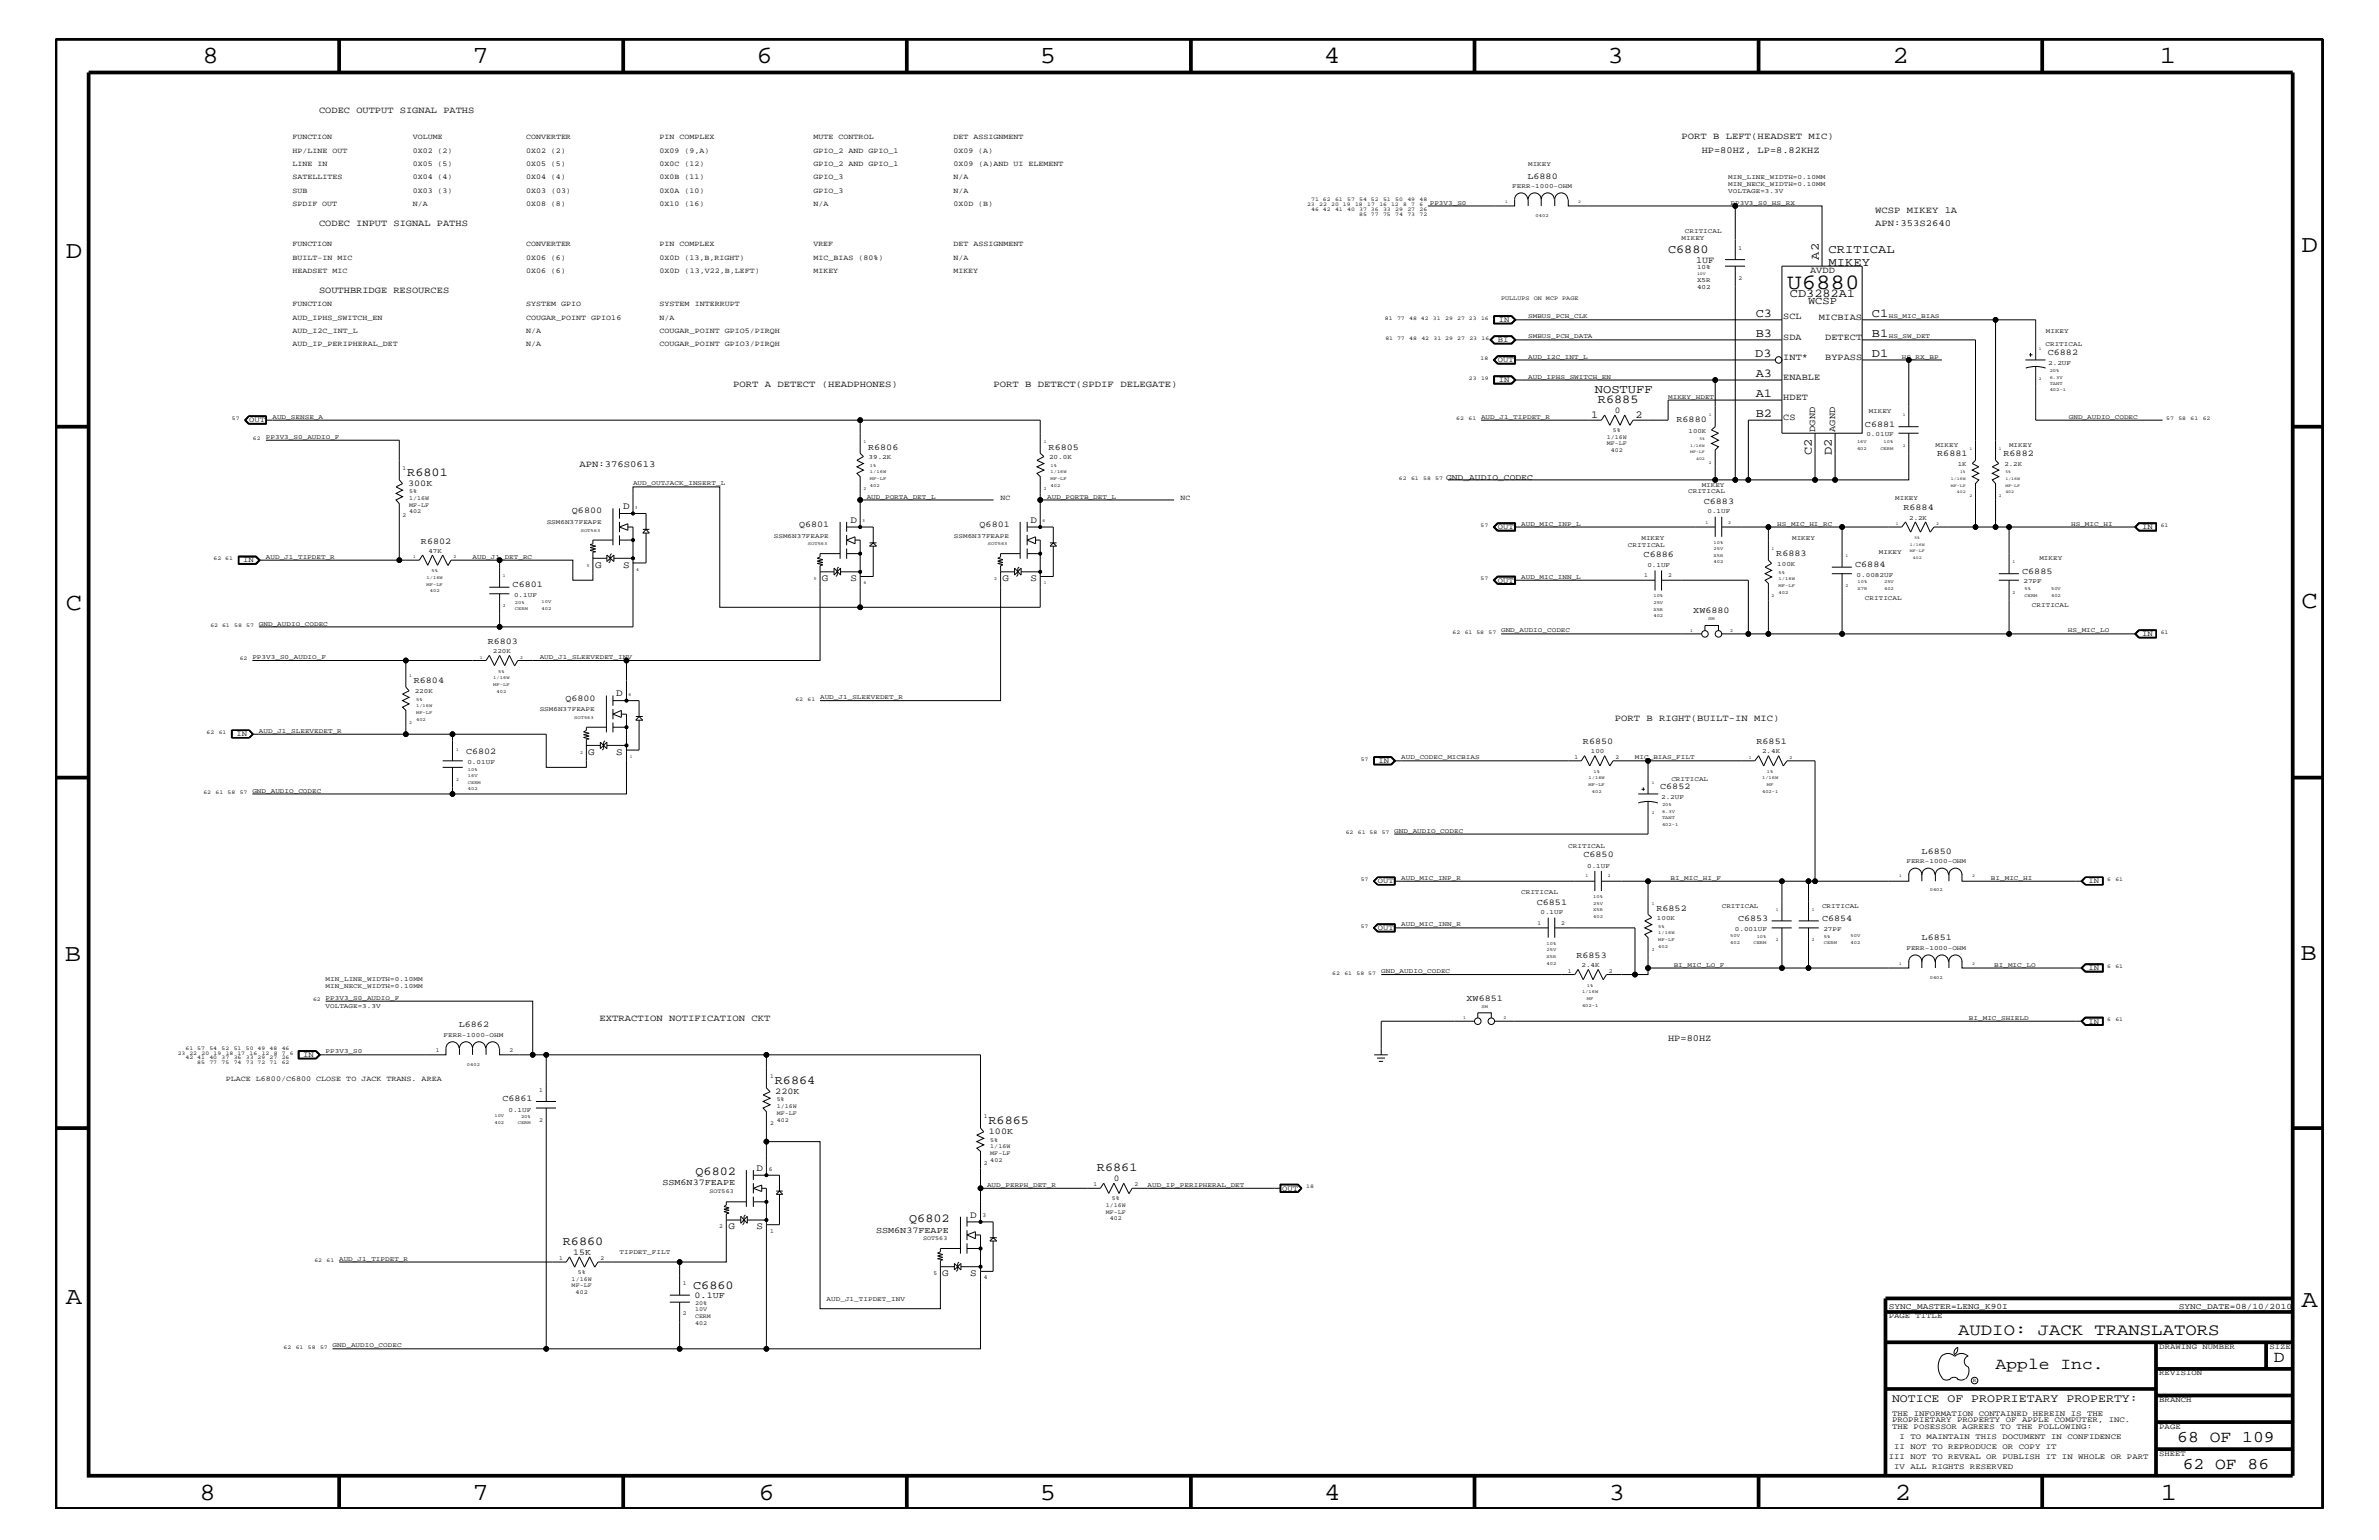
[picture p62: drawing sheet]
<svg xmlns="http://www.w3.org/2000/svg" width="432mm" height="279mm" viewBox="0 0 432 279" stroke-linecap="round" stroke-linejoin="round" font-family="sans-serif">
<defs><g id="words">
<g font-size="4.5">
<text x="36.7" y="11.5">8</text>
<text x="85.8" y="11.5">7</text>
<text x="137.3" y="11.5">6</text>
<text x="188.7" y="11.5">5</text>
<text x="240.3" y="11.5">4</text>
<text x="291.8" y="11.5">3</text>
<text x="343.5" y="11.5">2</text>
<text x="392" y="11.5">1</text>
<text x="11.9" y="46.8">D</text>
<text x="417.7" y="45.7">D</text>
<text x="11.9" y="110.6">C</text>
<text x="417.7" y="110.3">C</text>
<text x="11.8" y="174.3">B</text>
<text x="417.6" y="174.2">B</text>
<text x="11.9" y="236.7">A</text>
<text x="417.7" y="237.1">A</text>
<text x="36.2" y="272.1">8</text>
<text x="85.8" y="272.1">7</text>
<text x="137.7" y="272.1">6</text>
<text x="188.7" y="272.1">5</text>
<text x="240.4" y="272.1">4</text>
<text x="292" y="272.1">3</text>
<text x="343.9" y="272.1">2</text>
<text x="392.2" y="272.1">1</text>
</g>
<text font-size="4" x="324.4" y="52.4">U6880</text>
<g font-size="3">
<text x="355.4" y="242.3">AUDIO: JACK TRANSLATORS</text>
<text x="362.2" y="248.4">Apple Inc.</text>
<text x="412.7" y="247.1">D</text>
<text x="395.2" y="261.6">68 OF 109</text>
<text x="396.2" y="266.6">62 OF 86</text>
</g>
<g font-size="2.2">
<text x="302.8" y="45.9">C6880</text>
<text x="330.1" y="47.1" transform="rotate(-90 330.1 47.1)">A2</text>
<text x="331.9" y="45.9">CRITICAL</text>
<text x="324.9" y="53.9">CD3282A1</text>
<text x="331.9" y="48.3">MIKEY</text>
<text x="318.7" y="57.5">C3</text>
<text x="339.8" y="57.4">C1</text>
<text x="318.6" y="64.7">D3</text>
<text x="318.7" y="61.1">B3</text>
<text x="339.8" y="64.7">D1</text>
<text x="339.8" y="61.1">B1</text>
<text x="289.5" y="71.3">NOSTUFF</text>
<text x="318.7" y="68.4">A3</text>
<text x="290" y="73.2">R6885</text>
<text x="318.7" y="72.1">A1</text>
<text x="318.7" y="75.7">B2</text>
<text x="328.8" y="82.6" transform="rotate(-90 328.8 82.6)">C2</text>
<text x="332.5" y="82.6" transform="rotate(-90 332.5 82.6)">D2</text>
<text x="73.9" y="86.4">R6801</text>
<text x="140.6" y="196.7">R6864</text>
<text x="179.4" y="204">R6865</text>
<text x="126.2" y="213.2">Q6802</text>
<text x="199.1" y="212.5">R6861</text>
<text x="165" y="221.7">Q6802</text>
<text x="102.2" y="225.9">R6860</text>
<text x="125.8" y="233.8">C6860</text>
</g>
<text font-size="2.1" x="343.4" y="254.4">NOTICE OF PROPRIETARY PROPERTY:</text>
<g font-size="1.9">
<text x="328.2" y="55.2">WCSP</text>
<text x="288.8" y="75.8">1</text>
<text x="296.8" y="75.8">2</text>
</g>
<g font-size="1.8">
<text x="113.1" y="92.4">D</text>
<text x="154.3" y="94.9">D</text>
<text x="187" y="94.9">D</text>
<text x="108" y="103">G</text>
<text x="113.1" y="103">S</text>
<text x="149.2" y="105.4">G</text>
<text x="154.3" y="105.4">S</text>
<text x="181.9" y="105.4">G</text>
<text x="187" y="105.4">S</text>
<text x="111.8" y="126.4">D</text>
<text x="106.8" y="136.9">G</text>
<text x="111.8" y="136.9">S</text>
<text x="137.3" y="212.5">D</text>
<text x="176.1" y="220.9">D</text>
<text x="132.2" y="223">G</text>
<text x="137.3" y="223">S</text>
<text x="171" y="231.5">G</text>
<text x="176.1" y="231.5">S</text>
</g>
<g font-size="1.7">
<text x="57.9" y="20.4">CODEC OUTPUT SIGNAL PATHS</text>
<text x="305.2" y="25.3">PORT B LEFT(HEADSET MIC)</text>
<text x="308.9" y="27.7">HP=80HZ, LP=8.82KHZ</text>
<text x="57.9" y="41">CODEC INPUT SIGNAL PATHS</text>
<text x="340.4" y="41">APN:353S2640</text>
<text x="340.4" y="38.6">WCSP MIKEY 1A</text>
<text x="307.8" y="47.7">1UF</text>
<text x="57.9" y="53.2">SOUTHBRIDGE RESOURCES</text>
<text x="328.5" y="49.6">AVDD</text>
<text x="323.7" y="57.9">SCL</text>
<text x="330.1" y="58">MICBIAS</text>
<text x="323.7" y="61.7">SDA</text>
<text x="323.7" y="65.3">INT*</text>
<text x="331.3" y="65.3">BYPASS</text>
<text x="331.3" y="61.7">DETECT</text>
<text x="133.1" y="70.1">PORT A DETECT (HEADPHONES)</text>
<text x="180.3" y="70.1">PORT B DETECT(SPDIF DELEGATE)</text>
<text x="323.7" y="68.9">ENABLE</text>
<text x="323.7" y="76.2">CS</text>
<text x="323.7" y="72.6">HDET</text>
<text x="329.4" y="78.3" transform="rotate(-90 329.4 78.3)">DGND</text>
<text x="333.1" y="78.3" transform="rotate(-90 333.1 78.3)">AGND</text>
<text x="105.2" y="84.7">APN:376S0613</text>
<text x="293.1" y="130.8">PORT B RIGHT(BUILT-IN MIC)</text>
<text x="108.8" y="185.3">EXTRACTION NOTIFICATION CKT</text>
<text x="302.8" y="188.9">HP=80HZ</text>
</g>
<g font-size="1.6">
<text x="277.2" y="32.5">L6880</text>
<text x="371.7" y="64.5">C6882</text>
<text x="293.1" y="74.9">0</text>
<text x="304.3" y="76.7">R6880</text>
<text x="338.5" y="77.4">C6881</text>
<text x="157.6" y="81.6">R6806</text>
<text x="190.3" y="81.6">R6805</text>
<text x="351.6" y="82.7">R6881</text>
<text x="363.6" y="82.7">R6882</text>
<text x="74.1" y="88.2">300K</text>
<text x="103.8" y="93.2">Q6800</text>
<text x="145" y="95.6">Q6801</text>
<text x="177.8" y="95.6">Q6801</text>
<text x="309.2" y="91.4">C6883</text>
<text x="345.5" y="92.6">R6884</text>
<text x="76.4" y="98.7">R6802</text>
<text x="298.3" y="101">C6886</text>
<text x="322.4" y="101">R6883</text>
<text x="93" y="106.5">C6801</text>
<text x="336.7" y="102.9">C6884</text>
<text x="367" y="104.1">C6885</text>
<text x="307.3" y="111.2">XW6880</text>
<text x="88.5" y="116.8">R6803</text>
<text x="75.1" y="124">R6804</text>
<text x="102.6" y="127.1">Q6800</text>
<text x="84.6" y="136.8">C6802</text>
<text x="287.3" y="135">R6850</text>
<text x="318.8" y="135">R6851</text>
<text x="301.3" y="143.2">C6852</text>
<text x="287.4" y="155.6">C6850</text>
<text x="348.8" y="154.9">L6850</text>
<text x="278.9" y="164.1">C6851</text>
<text x="300.7" y="165.2">R6852</text>
<text x="315.5" y="167.1">C6853</text>
<text x="330.7" y="167.1">C6854</text>
<text x="286.1" y="173.8">R6853</text>
<text x="348.8" y="170.6">L6851</text>
<text x="266.2" y="181.6">XW6851</text>
<text x="83.3" y="186.4">L6862</text>
<text x="91.2" y="199.8">C6861</text>
<text x="140.7" y="198.5">220K</text>
<text x="179.5" y="205.8">100K</text>
<text x="120.2" y="215.1">SSM6N37FEAPE</text>
<text x="202.2" y="214.2">0</text>
<text x="104.1" y="227.6">15K</text>
<text x="159" y="223.6">SSM6N37FEAPE</text>
<text x="126.1" y="235.6">0.1UF</text>
</g>
<g font-size="1.5">
<text x="262.5" y="87.1">GND_AUDIO_CODEC</text>
<text x="342.8" y="237.4">SYNC_MASTER=LENG_K90I</text>
<text x="395.5" y="237.4">SYNC_DATE=08/10/2010</text>
</g>
<g font-size="1.4">
<text x="53.1" y="27.7">HP/LINE OUT</text>
<text x="53.1" y="25.3">FUNCTION</text>
<text x="74.9" y="25.3">VOLUME</text>
<text x="74.9" y="27.7">0X02 (2)</text>
<text x="95.5" y="27.7">0X02 (2)</text>
<text x="95.5" y="25.3">CONVERTER</text>
<text x="119.7" y="25.3">PIN COMPLEX</text>
<text x="119.7" y="27.7">0X09 (9,A)</text>
<text x="147.7" y="25.3">MUTE CONTROL</text>
<text x="147.7" y="27.7">GPIO_2 AND GPIO_1</text>
<text x="173.1" y="27.7">0X09 (A)</text>
<text x="173.1" y="25.3">DET ASSIGNMENT</text>
<text x="53.1" y="32.5">SATELLITES</text>
<text x="53.1" y="35">SUB</text>
<text x="53.1" y="30.2">LINE IN</text>
<text x="74.9" y="35">0X03 (3)</text>
<text x="74.9" y="32.5">0X04 (4)</text>
<text x="74.9" y="30.2">0X05 (5)</text>
<text x="95.5" y="35">0X03 (03)</text>
<text x="95.5" y="32.5">0X04 (4)</text>
<text x="95.5" y="30.2">0X05 (5)</text>
<text x="119.7" y="35">0X0A (10)</text>
<text x="119.7" y="32.5">0X0B (11)</text>
<text x="119.7" y="30.2">0X0C (12)</text>
<text x="147.7" y="35">GPIO_3</text>
<text x="147.7" y="32.5">GPIO_3</text>
<text x="147.7" y="30.2">GPIO_2 AND GPIO_1</text>
<text x="173.1" y="32.5">N/A</text>
<text x="173.1" y="35">N/A</text>
<text x="173.1" y="30.2">0X09 (A)AND UI ELEMENT</text>
<text x="53.1" y="37.4">SPDIF OUT</text>
<text x="74.9" y="37.4">N/A</text>
<text x="95.5" y="37.4">0X08 (8)</text>
<text x="119.7" y="37.4">0X10 (16)</text>
<text x="147.7" y="37.4">N/A</text>
<text x="173.1" y="37.4">0X0D (B)</text>
<text x="53.1" y="44.6">FUNCTION</text>
<text x="53.1" y="47.1">BUILT-IN MIC</text>
<text x="95.5" y="47.1">0X06 (6)</text>
<text x="95.5" y="44.6">CONVERTER</text>
<text x="119.7" y="47.1">0X0D (13,B,RIGHT)</text>
<text x="119.7" y="44.6">PIN COMPLEX</text>
<text x="147.7" y="44.6">VREF</text>
<text x="147.7" y="47.1">MIC_BIAS (80%)</text>
<text x="173.1" y="47.1">N/A</text>
<text x="173.1" y="44.6">DET ASSIGNMENT</text>
<text x="53.1" y="49.6">HEADSET MIC</text>
<text x="95.5" y="49.6">0X06 (6)</text>
<text x="119.7" y="49.6">0X0D (13,V22,B,LEFT)</text>
<text x="147.7" y="49.6">MIKEY</text>
<text x="173.1" y="49.6">MIKEY</text>
<text x="53.1" y="58">AUD_IPHS_SWITCH_EN</text>
<text x="53.1" y="55.6">FUNCTION</text>
<text x="95.5" y="58">COUGAR_POINT GPIO16</text>
<text x="95.5" y="55.6">SYSTEM GPIO</text>
<text x="119.7" y="55.6">SYSTEM INTERRUPT</text>
<text x="119.7" y="58">N/A</text>
<text x="272" y="58.4">IN</text>
<text x="53.1" y="62.9">AUD_IP_PERIPHERAL_DET</text>
<text x="53.1" y="60.4">AUD_I2C_INT_L</text>
<text x="95.5" y="62.9">N/A</text>
<text x="95.5" y="60.4">N/A</text>
<text x="119.7" y="60.4">COUGAR_POINT GPIO5/PIRQH</text>
<text x="119.7" y="62.9">COUGAR_POINT GPIO3/PIRQH</text>
<text x="271.9" y="65.6">OUT</text>
<text x="271.9" y="62">BI</text>
<text x="272" y="69.3">IN</text>
<text x="45.2" y="76.6">OUT</text>
<text x="181.6" y="90.7">NC</text>
<text x="214.3" y="90.7">NC</text>
<text x="271.9" y="96">OUT</text>
<text x="388.8" y="96">IN</text>
<text x="44.1" y="102.1">IN</text>
<text x="271.9" y="105.7">OUT</text>
<text x="388.8" y="115.3">IN</text>
<text x="42.9" y="133.5">IN</text>
<text x="250.2" y="138.4">IN</text>
<text x="250.1" y="160.2">OUT</text>
<text x="379.1" y="160.2">IN</text>
<text x="250.1" y="168.7">OUT</text>
<text x="379.1" y="176">IN</text>
<text x="379.1" y="185.7">IN</text>
<text x="55" y="191.7">IN</text>
<text x="41" y="196.2">PLACE L6800/C6800 CLOSE TO JACK TRANS. AREA</text>
<text x="232.7" y="216">OUT</text>
<text x="342.8" y="239.2">PAGE TITLE</text>
<text x="391.9" y="244.7">DRAWING NUMBER</text>
<text x="411.9" y="244.7">SIZE</text>
<text x="391.9" y="249.5">REVISION</text>
<text x="343.4" y="256.8">THE INFORMATION CONTAINED HEREIN IS THE</text>
<text x="391.9" y="254.4">BRANCH</text>
<text x="343.4" y="259.3">THE POSESSOR AGREES TO THE FOLLOWING:</text>
<text x="343.4" y="258">PROPRIETARY PROPERTY OF APPLE COMPUTER, INC.</text>
<text x="343.8" y="262.9">II NOT TO REPRODUCE OR COPY IT</text>
<text x="344.8" y="261.1">I TO MAINTAIN THIS DOCUMENT IN CONFIDENCE</text>
<text x="391.9" y="259.3">PAGE</text>
<text x="342.8" y="264.7">III NOT TO REVEAL OR PUBLISH IT IN WHOLE OR PART</text>
<text x="343.8" y="266.6">IV ALL RIGHTS RESERVED</text>
<text x="391.9" y="264.1">SHEET</text>
</g>
<g font-size="1.2">
<text x="274.5" y="34.1">FERR-1000-OHM</text>
<text x="277.4" y="30.2">MIKEY</text>
<text x="313.7" y="35">VOLTAGE=3.3V</text>
<text x="313.7" y="33.7">MIN_NECK_WIDTH=0.10MM</text>
<text x="313.7" y="32.5">MIN_LINE_WIDTH=0.10MM</text>
<text x="259.5" y="37.2">PP3V3_S0</text>
<text x="314.1" y="37.2">PP3V3_S0_HS_RX</text>
<text x="305.2" y="43.5">MIKEY</text>
<text x="305.8" y="42.3">CRITICAL</text>
<text x="308" y="51.3">X5R</text>
<text x="308" y="48.9">10%</text>
<text x="308" y="52.4">402</text>
<text x="277.4" y="57.8">SMBUS_PCH_CLK</text>
<text x="342.8" y="57.8">HS_MIC_BIAS</text>
<text x="277.4" y="65.1">AUD_I2C_INT_L</text>
<text x="277.4" y="61.4">SMBUS_PCH_DATA</text>
<text x="342.8" y="61.4">HS_SW_DET</text>
<text x="345.2" y="65.1">HS_RX_BP</text>
<text x="371.3" y="62.9">CRITICAL</text>
<text x="371.3" y="60.4">MIKEY</text>
<text x="277.4" y="68.7">AUD_IPHS_SWITCH_EN</text>
<text x="371.8" y="66.2">2.2UF</text>
<text x="49.4" y="76">AUD_SENSE_A</text>
<text x="268.8" y="76">AUD_J1_TIPDET_R</text>
<text x="302.8" y="72.3">MIKEY_HDET</text>
<text x="339.2" y="75">MIKEY</text>
<text x="375.5" y="76">GND_AUDIO_CODEC</text>
<text x="48.3" y="79.6">PP3V3_S0_AUDIO_F</text>
<text x="157.6" y="83.3">39.2K</text>
<text x="190.4" y="83.3">20.0K</text>
<text x="306.5" y="78.5">100K</text>
<text x="338.8" y="79.2">0.01UF</text>
<text x="351.3" y="81.1">MIKEY</text>
<text x="364.7" y="81.1">MIKEY</text>
<text x="114.9" y="88.1">AUD_OUTJACK_INSERT_L</text>
<text x="306.4" y="89.5">CRITICAL</text>
<text x="308.9" y="88.3">MIKEY</text>
<text x="355.3" y="84.5">1K</text>
<text x="363.8" y="84.5">2.2K</text>
<text x="99.2" y="95.1">SSM6N37FEAPE</text>
<text x="157.3" y="90.5">AUD_PORTA_DET_L</text>
<text x="190.1" y="90.5">AUD_PORTB_DET_L</text>
<text x="276.1" y="95.4">AUD_MIC_INP_L</text>
<text x="309.9" y="93.2">0.1UF</text>
<text x="322.6" y="95.4">HS_MIC_HI_RC</text>
<text x="344" y="90.7">MIKEY</text>
<text x="346.5" y="94.3">2.2K</text>
<text x="375.9" y="95.4">HS_MIC_HI</text>
<text x="48.3" y="101.4">AUD_J1_TIPDET_R</text>
<text x="77.8" y="100.4">47K</text>
<text x="85.8" y="101.4">AUD_J1_DET_RC</text>
<text x="140.5" y="97.6">SSM6N37FEAPE</text>
<text x="173.1" y="97.6">SSM6N37FEAPE</text>
<text x="295.5" y="99.3">CRITICAL</text>
<text x="297.9" y="98">MIKEY</text>
<text x="325.3" y="98">MIKEY</text>
<text x="341" y="100.4">MIKEY</text>
<text x="370.2" y="101.6">MIKEY</text>
<text x="276.1" y="105">AUD_MIC_INN_L</text>
<text x="299" y="102.9">0.1UF</text>
<text x="322.6" y="102.7">100K</text>
<text x="337" y="104.7">0.0082UF</text>
<text x="367.3" y="105.9">27PF</text>
<text x="47" y="113.6">GND_AUDIO_CODEC</text>
<text x="93.3" y="108.3">0.1UF</text>
<text x="338.5" y="108.9">CRITICAL</text>
<text x="368.8" y="110.2">CRITICAL</text>
<text x="45.8" y="119.6">PP3V3_S0_AUDIO_F</text>
<text x="89.5" y="118.5">220K</text>
<text x="98" y="119.6">AUD_J1_SLEEVEDET_INV</text>
<text x="272.5" y="114.8">GND_AUDIO_CODEC</text>
<text x="375.3" y="114.8">HS_MIC_LO</text>
<text x="75.3" y="125.8">220K</text>
<text x="98" y="129.1">SSM6N37FEAPE</text>
<text x="148.8" y="126.9">AUD_J1_SLEEVEDET_R</text>
<text x="47" y="133">AUD_J1_SLEEVEDET_R</text>
<text x="254.3" y="137.8">AUD_CODEC_MICBIAS</text>
<text x="288.8" y="136.7">100</text>
<text x="296.8" y="137.8">MIC_BIAS_FILT</text>
<text x="319.8" y="136.7">2.4K</text>
<text x="45.8" y="143.9">GND_AUDIO_CODEC</text>
<text x="84.8" y="138.6">0.01UF</text>
<text x="303.4" y="141.7">CRITICAL</text>
<text x="301.5" y="144.9">2.2UF</text>
<text x="253.1" y="151.1">GND_AUDIO_CODEC</text>
<text x="284.6" y="153.8">CRITICAL</text>
<text x="254.3" y="159.6">AUD_MIC_INP_R</text>
<text x="288.1" y="157.4">0.1UF</text>
<text x="303.2" y="159.6">BI_MIC_HI_F</text>
<text x="346" y="156.6">FERR-1000-OHM</text>
<text x="361.4" y="159.6">BI_MIC_HI</text>
<text x="276.1" y="162.2">CRITICAL</text>
<text x="279.6" y="165.9">0.1UF</text>
<text x="300.7" y="167">100K</text>
<text x="312.5" y="164.7">CRITICAL</text>
<text x="330.7" y="164.7">CRITICAL</text>
<text x="254.3" y="168.1">AUD_MIC_INN_R</text>
<text x="314.9" y="168.9">0.001UF</text>
<text x="331" y="168.9">27PF</text>
<text x="346" y="172.3">FERR-1000-OHM</text>
<text x="59.1" y="178">MIN_LINE_WIDTH=0.10MM</text>
<text x="59.1" y="179.3">MIN_NECK_WIDTH=0.10MM</text>
<text x="250.7" y="176.6">GND_AUDIO_CODEC</text>
<text x="287.1" y="175.5">2.4K</text>
<text x="303.8" y="175.4">BI_MIC_LO_F</text>
<text x="361.9" y="175.4">BI_MIC_LO</text>
<text x="59.1" y="182.9">VOLTAGE=3.3V</text>
<text x="59.1" y="181.4">PP3V3_S0_AUDIO_F</text>
<text x="357.4" y="185">BI_MIC_SHIELD</text>
<text x="59.1" y="191.1">PP3V3_S0</text>
<text x="80.5" y="188.1">FERR-1000-OHM</text>
<text x="92.3" y="201.7">0.1UF</text>
<text x="179.2" y="215.3">AUD_PERPH_DET_R</text>
<text x="208.3" y="215.3">AUD_IP_PERIPHERAL_DET</text>
<text x="112.4" y="227.5">TIPDET_FILT</text>
<text x="61.6" y="228.7">AUD_J1_TIPDET_R</text>
<text x="150" y="236">AUD_J1_TIPDET_INV</text>
<text x="60.4" y="244.5">GND_AUDIO_CODEC</text>
</g>
<g font-size="1.1">
<text x="315.6" y="45.3">1</text>
<text x="315.6" y="50.7">2</text>
<text x="272.5" y="54.4">PULLUPS ON MCP PAGE</text>
<text x="291.6" y="79.6">1/16W</text>
<text x="291.6" y="80.8">MF-LF</text>
<text x="292.4" y="82">402</text>
<text x="292.7" y="78.3">5%</text>
<text x="73.1" y="85.3">1</text>
<text x="74.3" y="89.5">5%</text>
<text x="73.1" y="93.8">2</text>
<text x="74.3" y="93.2">402</text>
<text x="74.3" y="92">MF-LF</text>
<text x="74.3" y="90.7">1/16W</text>
<text x="298.4" y="104.7">1</text>
<text x="302.8" y="104.7">2</text>
<text x="285.8" y="137.7">1</text>
<text x="293.2" y="137.7">2</text>
<text x="279.1" y="167.8">1</text>
<text x="283.4" y="167.8">2</text>
<text x="284.6" y="176.5">1</text>
<text x="292" y="176.5">2</text>
<text x="79.1" y="190.8">1</text>
<text x="92.5" y="190.8">2</text>
<text x="139.8" y="195.6">1</text>
<text x="97.9" y="198.1">1</text>
<text x="97.9" y="203.5">2</text>
<text x="141" y="203.5">402</text>
<text x="141" y="202.3">MF-LF</text>
<text x="141" y="201">1/16W</text>
<text x="141" y="199.8">5%</text>
<text x="178.6" y="202.9">1</text>
<text x="139.8" y="204.1">2</text>
<text x="179.7" y="209.6">MF-LF</text>
<text x="179.7" y="207.1">5%</text>
<text x="179.7" y="208.3">1/16W</text>
<text x="139.5" y="212.4">6</text>
<text x="178.6" y="211.4">2</text>
<text x="179.7" y="210.8">402</text>
<text x="198.5" y="215.3">1</text>
<text x="205.9" y="215.3">2</text>
<text x="128.8" y="216.4">SOT563</text>
<text x="178.3" y="220.8">3</text>
<text x="200.7" y="219">1/16W</text>
<text x="200.7" y="220.2">MF-LF</text>
<text x="201.4" y="221.4">402</text>
<text x="201.8" y="217.8">5%</text>
<text x="130.6" y="222.9">2</text>
<text x="139.8" y="223.6">1</text>
<text x="167.6" y="224.9">SOT563</text>
<text x="101.5" y="228.5">1</text>
<text x="103.8" y="233.5">MF-LF</text>
<text x="103.8" y="232.4">1/16W</text>
<text x="104.9" y="231.1">5%</text>
<text x="109" y="228.5">2</text>
<text x="124" y="233.2">1</text>
<text x="169.4" y="231.3">5</text>
<text x="178.6" y="232.1">4</text>
<text x="104.5" y="234.7">402</text>
<text x="124" y="238.6">2</text>
<text x="126.2" y="236.8">20%</text>
<text x="126.2" y="239.1">CERM</text>
<text x="126.2" y="237.9">10V</text>
<text x="126.2" y="240.3">402</text>
</g>
<g font-size="1">
<text x="237.2" y="37.4">23</text>
<text x="238" y="38.3">46 42</text>
<text x="238" y="36.5">71 62</text>
<text x="239.4" y="37.4">22</text>
<text x="241.6" y="37.4">20 19</text>
<text x="242.3" y="36.5">61</text>
<text x="242.3" y="38.3">41</text>
<text x="244.5" y="38.3">40</text>
<text x="244.5" y="36.5">57</text>
<text x="246" y="37.4">18</text>
<text x="246.7" y="36.5">54 52</text>
<text x="246.7" y="39.1">85 77</text>
<text x="246.7" y="38.3">37 36</text>
<text x="248.2" y="37.4">17</text>
<text x="250.4" y="37.4">16 12</text>
<text x="251" y="36.5">51</text>
<text x="251" y="39.1">75</text>
<text x="251" y="38.3">33</text>
<text x="253.2" y="39.1">74</text>
<text x="253.2" y="38.3">29</text>
<text x="253.2" y="36.5">50</text>
<text x="254.7" y="37.4">8</text>
<text x="255.4" y="36.5">49</text>
<text x="255.4" y="39.1">73</text>
<text x="255.4" y="38.3">27</text>
<text x="256.1" y="37.4">7</text>
<text x="257.6" y="39.1">72</text>
<text x="257.6" y="38.3">26</text>
<text x="257.6" y="36.5">48</text>
<text x="257.6" y="37.4">6</text>
<text x="251.4" y="58">81</text>
<text x="253.6" y="58">77</text>
<text x="255.8" y="58">48 42</text>
<text x="260.1" y="58">31</text>
<text x="262.3" y="58">29</text>
<text x="264.5" y="58">27 23</text>
<text x="268.8" y="58">16</text>
<text x="251.5" y="61.7">81 77</text>
<text x="255.8" y="61.7">48</text>
<text x="258" y="61.7">42</text>
<text x="260.2" y="61.7">31 29</text>
<text x="264.5" y="61.7">27</text>
<text x="266.7" y="61.7">23</text>
<text x="268.7" y="65.3">18</text>
<text x="268.9" y="61.7">16</text>
<text x="266.6" y="68.9">23</text>
<text x="268.8" y="68.9">19</text>
<text x="42.1" y="76.2">57</text>
<text x="264.3" y="76.2">62</text>
<text x="266.5" y="76.2">61</text>
<text x="393.2" y="76.2">57</text>
<text x="395.4" y="76.2">58</text>
<text x="397.6" y="76.2">61</text>
<text x="399.8" y="76.2">62</text>
<text x="45.9" y="79.9">62</text>
<text x="253.9" y="87.1">62</text>
<text x="256.1" y="87.1">61</text>
<text x="258.3" y="87.1">58</text>
<text x="260.5" y="87.1">57</text>
<text x="268.7" y="95.6">57</text>
<text x="392.2" y="95.6">61</text>
<text x="38.8" y="101.6">62 61</text>
<text x="268.7" y="105.3">57</text>
<text x="38.2" y="113.7">62 61</text>
<text x="42.5" y="113.7">58</text>
<text x="44.7" y="113.7">57</text>
<text x="43.5" y="119.8">62</text>
<text x="263.7" y="115">62</text>
<text x="265.9" y="115">61 58</text>
<text x="270.2" y="115">57</text>
<text x="392.2" y="115">61</text>
<text x="144.4" y="127.1">62</text>
<text x="146.6" y="127.1">61</text>
<text x="37.5" y="133.2">62</text>
<text x="39.7" y="133.2">61</text>
<text x="247" y="138">57</text>
<text x="36.9" y="144">62</text>
<text x="39.1" y="144">61</text>
<text x="41.3" y="144">58</text>
<text x="43.5" y="144">57</text>
<text x="244.3" y="151.3">62</text>
<text x="246.5" y="151.3">61 58</text>
<text x="250.8" y="151.3">57</text>
<text x="247" y="159.9">57</text>
<text x="382.4" y="159.9">6</text>
<text x="384" y="159.9">61</text>
<text x="247" y="168.3">57</text>
<text x="241.8" y="176.8">62</text>
<text x="244" y="176.8">61</text>
<text x="246.2" y="176.8">58 57</text>
<text x="382.4" y="175.6">6</text>
<text x="384" y="175.6">61</text>
<text x="56.8" y="181.6">62</text>
<text x="382.4" y="185.3">6</text>
<text x="384" y="185.3">61</text>
<text x="32.3" y="191.4">23 22</text>
<text x="33.7" y="190.5">61 57</text>
<text x="36.6" y="191.4">20</text>
<text x="38" y="190.5">54</text>
<text x="38.8" y="191.4">19</text>
<text x="40.2" y="190.5">52</text>
<text x="41" y="191.4">18 17</text>
<text x="42.4" y="190.5">51</text>
<text x="44.6" y="190.5">50 49</text>
<text x="45.3" y="191.4">16</text>
<text x="47.5" y="191.4">12</text>
<text x="48.9" y="190.5">48</text>
<text x="49.7" y="191.4">8</text>
<text x="51.1" y="190.5">46</text>
<text x="51.1" y="191.4">7</text>
<text x="52.6" y="191.4">6</text>
<text x="33.7" y="192.2">42 41</text>
<text x="35.8" y="193.1">85</text>
<text x="38" y="192.2">40</text>
<text x="38" y="193.1">77</text>
<text x="40.2" y="192.2">37</text>
<text x="40.2" y="193.1">75</text>
<text x="42.4" y="192.2">36</text>
<text x="42.4" y="193.1">74</text>
<text x="44.6" y="192.2">33 29</text>
<text x="44.6" y="193.1">73 72</text>
<text x="48.9" y="192.2">27</text>
<text x="48.9" y="193.1">71</text>
<text x="51.1" y="192.2">26</text>
<text x="51.1" y="193.1">62</text>
<text x="237.1" y="215.6">18</text>
<text x="57.1" y="229">62</text>
<text x="59.3" y="229">61</text>
<text x="51.5" y="244.7">62</text>
<text x="53.7" y="244.7">61</text>
<text x="55.9" y="244.7">58</text>
<text x="58.1" y="244.7">57</text>
<text x="358.1" y="250.7">R</text>
</g>
<g font-size=".8">
<text x="273.2" y="36.8">1</text>
<text x="278.7" y="39.3">0402</text>
<text x="286.4" y="36.8">2</text>
<text x="308" y="50">10V</text>
<text x="370.1" y="63.4">1</text>
<text x="370.1" y="68.9">2</text>
<text x="372" y="67.5">20%</text>
<text x="372" y="68.7">6.3V</text>
<text x="372" y="69.8">TANT</text>
<text x="372" y="71">402-1</text>
<text x="310.1" y="75.6">1</text>
<text x="345.4" y="75.6">1</text>
<text x="156.7" y="80.5">1</text>
<text x="189.5" y="80.5">1</text>
<text x="306.7" y="81.1">1/16W</text>
<text x="306.7" y="82.2">MF-LF</text>
<text x="307.8" y="83.5">402</text>
<text x="308.4" y="79.9">5%</text>
<text x="337.1" y="81.6">402</text>
<text x="337.1" y="80.3">16V</text>
<text x="341.3" y="81.6">CERM</text>
<text x="341.9" y="80.5">10%</text>
<text x="345.4" y="81.1">2</text>
<text x="357.5" y="81.6">1</text>
<text x="362.8" y="81.6">1</text>
<text x="156.7" y="88.9">2</text>
<text x="157.9" y="87.1">MF-LF</text>
<text x="157.9" y="84.7">1%</text>
<text x="157.9" y="85.9">1/16W</text>
<text x="157.9" y="88.3">402</text>
<text x="189.5" y="88.9">2</text>
<text x="190.7" y="88.3">402</text>
<text x="190.7" y="84.7">1%</text>
<text x="190.7" y="87.1">MF-LF</text>
<text x="190.7" y="85.9">1/16W</text>
<text x="310.1" y="84.1">2</text>
<text x="354.1" y="87.1">1/16W</text>
<text x="354.1" y="88.3">MF-LF</text>
<text x="355.2" y="89.5">402</text>
<text x="355.8" y="85.9">1%</text>
<text x="364" y="85.9">5%</text>
<text x="364" y="89.5">402</text>
<text x="364" y="87.1">1/16W</text>
<text x="364" y="88.3">MF-LF</text>
<text x="115.2" y="92.3">3</text>
<text x="156.5" y="94.8">3</text>
<text x="189.2" y="94.8">6</text>
<text x="309.5" y="95">1</text>
<text x="313.7" y="95">2</text>
<text x="344.1" y="95.2">1</text>
<text x="351.5" y="95.2">2</text>
<text x="357.5" y="90.1">2</text>
<text x="362.8" y="90.1">2</text>
<text x="75" y="101.3">1</text>
<text x="82.3" y="101.3">2</text>
<text x="105.4" y="96.5">SOT563</text>
<text x="146.6" y="98.8">SOT563</text>
<text x="179.3" y="98.8">SOT563</text>
<text x="311" y="99.9">25V</text>
<text x="311" y="98.7">10%</text>
<text x="311" y="101">X5R</text>
<text x="321.6" y="99.9">1</text>
<text x="334.9" y="101">1</text>
<text x="346.6" y="100.2">MF-LF</text>
<text x="346.6" y="99">1/16W</text>
<text x="347.2" y="101.4">402</text>
<text x="347.5" y="97.7">5%</text>
<text x="77.4" y="106.3">MF-LF</text>
<text x="77.4" y="105">1/16W</text>
<text x="78" y="107.5">402</text>
<text x="78.3" y="103.8">5%</text>
<text x="91.3" y="104.7">1</text>
<text x="106.5" y="102.9">5</text>
<text x="115.5" y="103.6">4</text>
<text x="147.7" y="105.3">5</text>
<text x="156.7" y="106">4</text>
<text x="180.4" y="105.3">2</text>
<text x="189.5" y="106">1</text>
<text x="311" y="102.2">402</text>
<text x="322.8" y="107.7">402</text>
<text x="322.8" y="104.1">5%</text>
<text x="322.8" y="105.3">1/16W</text>
<text x="322.8" y="106.5">MF-LF</text>
<text x="334.9" y="106.5">2</text>
<text x="337.1" y="107">X7R</text>
<text x="337.1" y="105.9">10%</text>
<text x="342" y="107">402</text>
<text x="342" y="105.8">25V</text>
<text x="365.3" y="102.2">1</text>
<text x="365.3" y="107.7">2</text>
<text x="367.5" y="107.1">5%</text>
<text x="372.3" y="107">50V</text>
<text x="91.3" y="110.2">2</text>
<text x="93.5" y="110.6">CERM</text>
<text x="93.5" y="109.5">20%</text>
<text x="98.3" y="109.4">10V</text>
<text x="98.3" y="110.6">402</text>
<text x="300.1" y="112">402</text>
<text x="300.1" y="109.5">25V</text>
<text x="300.1" y="108.3">10%</text>
<text x="300.1" y="110.8">X5R</text>
<text x="310" y="112.6">SM</text>
<text x="321.6" y="108.3">2</text>
<text x="367.5" y="108.2">CERM</text>
<text x="372.3" y="108.2">402</text>
<text x="87.1" y="119.5">1</text>
<text x="94.4" y="119.5">2</text>
<text x="306.7" y="114.7">1</text>
<text x="314" y="114.7">2</text>
<text x="74.3" y="122.9">1</text>
<text x="89.5" y="123.2">1/16W</text>
<text x="89.5" y="124.4">MF-LF</text>
<text x="90.1" y="125.7">402</text>
<text x="90.4" y="122">5%</text>
<text x="74.3" y="131.3">2</text>
<text x="75.5" y="127.1">5%</text>
<text x="75.5" y="128.3">1/16W</text>
<text x="75.5" y="130.8">402</text>
<text x="75.5" y="129.6">MF-LF</text>
<text x="104.2" y="130.4">SOT563</text>
<text x="114" y="126.3">6</text>
<text x="82.8" y="136.2">1</text>
<text x="105.3" y="136.8">2</text>
<text x="114.3" y="137.5">1</text>
<text x="317.4" y="137.7">1</text>
<text x="324.8" y="137.7">2</text>
<text x="82.8" y="141.7">2</text>
<text x="84.9" y="140.9">16V</text>
<text x="84.9" y="142.2">CERM</text>
<text x="84.9" y="143.4">402</text>
<text x="84.9" y="139.8">10%</text>
<text x="288.3" y="141.4">1/16W</text>
<text x="288.3" y="142.6">MF-LF</text>
<text x="288.9" y="143.9">402</text>
<text x="289.2" y="140.2">1%</text>
<text x="299.8" y="142.3">1</text>
<text x="319.8" y="143.9">402-1</text>
<text x="319.8" y="141.4">1/16W</text>
<text x="320.7" y="142.6">MF</text>
<text x="320.7" y="140.2">1%</text>
<text x="299.8" y="147.7">2</text>
<text x="301.7" y="146.2">20%</text>
<text x="301.7" y="148.5">TANT</text>
<text x="301.7" y="147.5">6.3V</text>
<text x="301.7" y="149.8">402-1</text>
<text x="287.8" y="159.2">1</text>
<text x="291.8" y="159.2">2</text>
<text x="344.7" y="159.2">1</text>
<text x="350.3" y="161.7">0402</text>
<text x="358" y="159.2">2</text>
<text x="289.2" y="165.3">X5R</text>
<text x="289.2" y="166.5">402</text>
<text x="289.2" y="164.1">25V</text>
<text x="289.2" y="162.8">10%</text>
<text x="299.8" y="164.1">1</text>
<text x="322.3" y="165.3">1</text>
<text x="328.8" y="165.3">1</text>
<text x="280.7" y="171.4">10%</text>
<text x="280.7" y="173.8">X5R</text>
<text x="280.7" y="172.6">25V</text>
<text x="299.8" y="172.6">2</text>
<text x="301" y="170.7">MF-LF</text>
<text x="301" y="169.5">1/16W</text>
<text x="301" y="168.3">5%</text>
<text x="301" y="172">402</text>
<text x="314" y="170">50V</text>
<text x="314" y="171.2">402</text>
<text x="318.3" y="171.2">CERM</text>
<text x="318.9" y="170.1">10%</text>
<text x="322.3" y="170.7">2</text>
<text x="328.8" y="170.7">2</text>
<text x="331" y="170.1">5%</text>
<text x="331" y="171.2">CERM</text>
<text x="335.9" y="170">50V</text>
<text x="335.9" y="171.2">402</text>
<text x="280.7" y="175">402</text>
<text x="288" y="179">1%</text>
<text x="344.7" y="175">1</text>
<text x="350.3" y="177.6">0402</text>
<text x="358" y="175">2</text>
<text x="265.6" y="184.9">1</text>
<text x="268.9" y="182.9">SM</text>
<text x="272.9" y="184.9">2</text>
<text x="287.1" y="182.7">402-1</text>
<text x="287.1" y="180.2">1/16W</text>
<text x="288" y="181.4">MF</text>
<text x="84.8" y="193.3">0402</text>
<text x="89.7" y="202.7">10V</text>
<text x="89.7" y="204">402</text>
<text x="94" y="204">CERM</text>
<text x="94.6" y="202.9">20%</text>
</g>
</g></defs>
<g fill="none" stroke="#000" stroke-width=".18">
<path d="M277.3 36.2a1.19 1.19 0 0 0-1.2-1.2 1.19 1.19 0 0 0-1.2 1.2v1.2h-15.7M279.7 36.2a1.19 1.19 0 0 1 1.2-1.2 1.19 1.19 0 0 1 1.2 1.2M279.7 36.2a1.19 1.19 0 0 0-1.1-1.2 1.19 1.19 0 0 0-1.2 1.2v1.2M279.7 36.2v1.2M284.6 36.2a1.19 1.19 0 0 0-1.2-1.2 1.19 1.19 0 0 0-1.2 1.2v1.2M284.6 36.2v1.2h30.4M315 37.4h15.7v10.9M315 37.4v9.7M271.1 57.3h3.3l.8 .7-.8 .8h-3.3zM271.3 57.4h3l.6 .6-.6 .6h-3zM274.3 57.3l.7 .7-.7 .7M274.3 57.3l.8 .7-.8 .7"/>
<path d="M274.3 57.3h-3.1v1.4h3.1M274.9 58h48.5M313.1 48.3h3.6M313.1 47.1h3.6M315 48.3v38.8M323.4 48.3h14.6v30.3h-14.6zM338 58h24.2v25.5l.6 .6-1.2 .6 1.2 .6-1.2 .6 1.2 .6-1.2 .6 .6 .6v7.9h25.5M362.2 58h7.3v7.3M44.4 76.2l.7-.7h3.2v1.5h-3.2zM45.1 75.5l-.6 .7 .6 .7h3.2M45.1 75.6h3.2v1.2h-3.2l-.6-.6zM45.2 75.6l-.6 .6 .6 .6"/>
<path d="M48.3 79.9h24.2v7.2l.6 .6-1.2 .6 1.2 .6-1.2 .6 1.2 .6-1.2 .6 .6 .7v10.2M48.3 76.2h107.8M270.5 61.7l.7-.7h3.1l.8 .7-.8 .6h-3.1zM270.6 61.7l.7-.7h3l.7 .7-.7 .6h-3zM271 65.3l.8-.8h3.3v1.6h-3.3zM271.1 68.2h3.3l.8 .7-.8 .8h-3.3zM271.2 60.9h3.2l.8 .8-.8 .7h-3.2l-.8-.7zM271.2 68.2v1.4h3.1l.8-.7-.8-.7M271.2 69.5h3.1M271.2 68.3h3.1l.7 .6-.7 .6M271.9 64.7h3v1.2h-3l-.6-.6zM271.9 64.5l-.8 .8 .8 .7"/>
<path d="M274.9 61.7l-.6 .6h-3l-.6-.6 .6-.6h3l.6 .6h48.5M274.9 65.3h47.3M274.9 68.9l-.6-.5h-3v1.1M274.9 68.9l-.6 .6M274.9 68.9h48.5M275 64.5v1.5h-3.1M275 64.6h-3.1l-.7 .7 .7 .7M311.3 68.9v8.5l-.7 .6 1.3 .6-1.3 .6 1.3 .7-1.3 .6 1.3 .6-.6 .5v5.5h-48.5M323.4 76.2h-6.1v10.9h-2.3M323.4 72.6h-20.6v3.6h-6.4l-.6 1-.9-1.9-.9 1.9-.9-1.9-.9 1.9-.9-1.9-.6 .9h-21.9M329.4 78.6v8.5h-12.1M333.1 78.6v8.5h-3.7"/>
<path d="M338 61.7h20.6v21.8l-.6 .6 1.2 .6-1.2 .6 1.2 .6-1.2 .6 1.2 .6-.6 .6v7.9M338 65.3h8.5M344.6 78.6h3.6M344.6 77.4h3.6M346.5 78.6v8.5h-13.4M352.5 65.3h-6v12.1M367.6 65.3h3.7M367.7 66.8a5.8 5.8 0 0 1 3.6 0M368.3 64.4h.6M368.6 64v.7M369.5 66.5v9.7h23M111.3 98h-3.7v.7l-.5 .1 1 .3-1 .2 1 .3-1 .3 1 .2-.5 .1v5.1h-3.6v-3.7h-13.3"/>
<path d="M111.3 92.2v6.7M112.4 93.2h4.9v2.8M112.4 92.2v1.9M112.4 94.7v1.8M112.4 97.1v1.8M112.4 98h2.5M112.4 95.6l1.6-.6v1.2zM114 95.6h.9v18.1h-24.2v-6M114.9 93.2v-4.9h15.7v21.9h25.5v-12.2h-.9M116.7 96h1.2M117.3 96l.6 .7h-1.2zM117.3 96.7v5.4h-2.4h.1"/>
<path d="M152.5 94.7v6.7M153.7 95.6h4.8v2.9M153.7 94.7v1.8M153.7 97.1v1.8M153.7 99.5v1.9M153.7 98l1.5-.6v1.3zM156.1 95.6v-9.1l-.6-.6 1.2-.6-1.2-.6 1.2-.6-1.2-.6 1.2-.7-.6-.6v-6h32.7v6l.7 .6-1.3 .7 1.3 .6-1.3 .6 1.3 .6-1.3 .6 .6 .6v9.1M156.1 90.7h24.2M157.8 99.1l.7-.6 .6 .6zM157.8 98.5h1.3M158.5 99.1v5.5h-2.4M185.2 94.7v6.7"/>
<path d="M186.4 95.6h4.8v2.9M186.4 94.7v1.8M186.4 97.1v1.8M186.4 99.5v1.9M186.4 98l1.6-.6v1.3zM188 98h.8v12.2h-32.7M188.8 90.7h24.3M190.6 99.1l.6-.6 .6 .6zM190.6 98.5h1.2M191.2 99.1v5.5h-2.4M271 95.6l.8-.7h3.3v1.5h-3.3zM271.9 96.2l-.6-.6 .6-.6h3v1.2"/>
<path d="M271.9 96.2h3.1M271.9 94.9l-.8 .7 .8 .7h3.1v-1.4M274.9 95.6h36.4M275 94.9h-3.1l-.7 .7 .7 .6M311.3 93.8v3.6M311.3 87.1h3.7M312.5 95.6h8.5M312.5 93.8v3.6M334.3 95.6h-13.3v6l.6 .6-1.2 .7 1.2 .6-1.2 .6 1.2 .6-1.2 .6 .6 .6v9.1M362.2 95.6h-11.2l-.6 .9-.9-1.8-.9 1.8-1-1.8-.8 1.8-.9-1.8-.7 .9h-10.9v7.3M364.7 95.6v8.5M388.2 94.9h3.1v1.3h-3.1l-.6-.6z"/>
<path d="M388.2 94.9h3.2v1.5h-3.2l-.8-.8zM388.2 94.9l-.7 .7 .7 .7h3.2M391.3 95h-3l-.6 .6 .6 .6M43.3 100.9h3.2l.7 .7-.7 .8h-3.2zM43.3 101h3.2l.7 .6-.7 .8M43.3 101h3.1l.7 .6-.7 .7h-3.1zM45.8 119.8h27.9M46.4 101l.6 .6M47 101.6h29.1l.6-.9 .9 1.9 .9-1.9 .9 1.9 .9-1.9 1 1.9M47 101.6l-.6 .6h-3.1M47 113.7h43.7M81.3 102.6l.6-1h8.8v4.9"/>
<path d="M88.8 107.7h3.7M88.8 106.5h3.7M107.7 101.2l-.1 .1h2.6M110.2 100.7v1.2l1.2-1.2v1.2zM111 100.4l-.3 .3v1.2l-.2 .2M111.4 101.3h3.5M148.8 103.7h2.6M151.4 103.1v1.2l1.2-1.2v1.2zM152.2 102.9l-.2 .2v1.2l-.3 .3M152.5 100.4h-3.7v.6l-.5 .3 1.1 .2-1.1 .3 1.1 .3-1.1 .1 1.1 .3-.6 .1v17.2h-35.1M152.6 103.7h3.5M153.7 100.4h2.4"/>
<path d="M181.6 103.7h2.6M184.2 103.1v1.2l1.1-1.2v1.2zM185 102.9l-.3 .2v1.2l-.2 .3M185.2 100.4h-3.6v.6l-.5 .3 .9 .2-.9 .3 .9 .3-.9 .1 .9 .3-.4 .1v24.5h-32.8M185.3 103.7h3.5M186.4 100.4h2.4M271 105.3l.8-.8h3.3v1.5h-3.3zM271.9 104.7l-.6 .6 .6 .6h3v-1.2M271.9 106l-.8-.7 .8-.7h3.1v1.4M271.9 104.7l-.7 .6 .7 .6h3.1M271.9 104.7h3.1M272.5 115h36.4"/>
<path d="M274.9 105.3h25.5M300.4 103.5v3.6M301.6 105.3h15.7v9.7M301.6 103.5v3.6M309.5 114.4v-.9h2.4v.9M312.5 115h75.2M332.5 104.1h3.6M332.5 102.9h3.6M334.3 104.1v10.9M362.8 105.3h3.6M362.8 104.1h3.6M364.7 105.3v9.7"/>
<path d="M388.2 114.2h3.2v1.6h-3.2l-.8-.8zM388.2 114.3l-.7 .7 .7 .7M388.2 115.7h3.2M388.2 114.3h3.2M388.2 114.3l-.6 .7 .6 .7M391.3 114.4h-3l-.6 .6 .6 .6h3M391.3 114.3v1.4M42 132.4h3.3l.7 .8-.7 .7h-3.3zM42.1 133.8h3.1M42.1 132.4v1.5M42.1 132.5h3.1M42.2 132.5v1.3"/>
<path d="M45.2 132.5l.7 .7-.7 .6M45.2 132.4l.8 .8M45.2 132.5l.6 .7M45.8 133.2l-.6 .6M45.8 133.2h27.9M46 133.2l-.8 .7M80.3 139.2h3.7M80.3 138h3.7M93.4 120.8l-.9-1.9-.9 1.9-.9-1.9-1 1.9-.9-1.9-.6 .9h-14.5v4.9l.6 .6-1.2 .6 1.2 .6-1.2 .6 1.2 .6-1.2 .6 .6 .6v4.3h8.4M93.4 120.8l.6-1h19.7v7.3M106.5 135.2h-.1h2.6M109 134.6v1.2l1.2-1.2v1.2z"/>
<path d="M109.8 134.4l-.2 .2v1.2l-.3 .3M110.1 131.9h-3.7v.6l-.5 .3 1 .2-1 .3 1 .2-1 .3 1 .3h-.5v5.1h-7.3v-6h-17v4.8M110.1 126.2v6.7M110.2 135.2h3.5M111.3 126.2v1.8M111.3 128.6v1.9M111.3 131.1v1.8M111.3 127.1h4.7v2.9M111.3 131.9h2.4M111.3 129.6l1.5-.7v1.3zM112.8 129.6h.9v14.4h-31.6v-4.8M115.4 130h1.3"/>
<path d="M116 130l.7 .7h-1.3zM116 130.7v5.4h-2.3l.1-.1M249.3 137.3h3.3l.7 .7-.7 .8h-3.3zM249.3 137.4h3.3l.6 .6-.6 .7h-3.3M249.4 137.4v1.3M249.4 137.4h3.1l.6 .6M252.5 137.4l.7 .6-.7 .7M253.1 138h33.9l.6-.9 .9 1.9 1-1.9 .9 1.9 .9-1.9 .9 1.9 .6-1h25.7l.7-.9 .9 1.9 .9-1.9 .9 1.9 .9-1.9 .9 1.9 .7-1h5v21.9h17.1v-1.3M253.1 138l-.6 .6h-3.1M299.1 138v6M45.8 144h36.3M249.3 159.9l.7 .6h3.2"/>
<path d="M249.3 159.9l.7 .7M250 159.1l-.7 .8 .7 .7M250 159.1h3.2v1.5h-3.2M250 159.1l-.7 .8M250.1 159.2l-.7 .7 .7 .6M253.1 159.9h36.4M253.1 159.2v1.3M253.2 159.1v1.5M253.2 159.2h-3.2l-.7 .7M289.5 158v3.7M290.7 158v3.7M290.7 159.9h8.4"/>
<path d="M297.3 145.7a5.8 5.8 0 0 1 3.6 0M297.3 144h3.7M297.9 143.2h.6M298.3 142.9v.6M299.1 145.3v6h-46M323.4 159.9h-24.3v6l.7 .6-1.3 .6 1.3 .7-1.3 .5 1.3 .6-1.3 .6 .6 .6v6.7h-2.3M328.3 159.9h-4.9v7.2M329.4 159.9h-1.1v7.2M346.5 158.7a1.19 1.19 0 0 1 1.1-1.2 1.19 1.19 0 0 1 1.2 1.2 1.19 1.19 0 0 1 1.2-1.2 1.19 1.19 0 0 1 1.2 1.2M348.8 158.6v1.3M351.3 158.7a1.19 1.19 0 0 1 1.2-1.2 1.19 1.19 0 0 1 1.2 1.2M351.3 158.6v1.3"/>
<path d="M353.7 158.7a1.19 1.19 0 0 1 1.2-1.2 1.19 1.19 0 0 1 1.2 1.2M353.7 158.6v1.3M356.1 158.6v1.3h21.9M378.5 159.1h3.3v1.5h-3.3l-.8-.7zM378.5 159.2l-.5 .7 .5 .6M378.5 159.2h3.2M378.5 159.1l-.7 .8 .7 .7M378.5 159.2l-.6 .7 .6 .6M381.6 159.2v1.3M381.7 159.1v1.5M249.3 168.3l.7-.7h3.2v1.5h-3.2zM249.3 168.3l.7-.6h3.2v1.3h-3.2z"/>
<path d="M249.4 168.3l.7-.5h3v1.1h-3zM250.7 176.8h35.1l.6-.9 1 1.8 .9-1.8 .8 1.8 1-1.8 .9 1.8 .6-.9h5.2M253.1 168.3h27.9M281 166.5v3.6M282.2 168.3h14.6v8.5M282.2 166.5v3.6M299.1 175.6h24.3M321.6 168.3h3.6M321.6 167.1h3.6M323.4 168.3v7.3h4.9v-7.3M326.5 168.3h3.6M326.5 167.1h3.6"/>
<path d="M346.5 174.4v1.2h-18.2M346.5 174.4a1.19 1.19 0 0 1 1.1-1.1 1.19 1.19 0 0 1 1.2 1.1 1.19 1.19 0 0 1 1.2-1.1 1.19 1.19 0 0 1 1.2 1.1M348.8 174.4v1.2M351.3 174.4a1.19 1.19 0 0 1 1.2-1.1 1.19 1.19 0 0 1 1.2 1.1M351.3 174.4v1.2M353.7 174.4a1.19 1.19 0 0 1 1.2-1.1 1.19 1.19 0 0 1 1.2 1.1M353.7 174.4v1.2M356.1 174.4v1.2h21.9M378.5 174.9h3.3v1.5h-3.3l-.8-.8zM378.5 176.2l-.5-.6 .5-.6h3.1v1.2M378.5 160.5h3.2M378.5 174.9l-.7 .7 .7 .7h3.2v-1.4"/>
<path d="M378.5 176.2h3.2M381.7 174.9h-3.2l-.6 .7 .6 .6M54.1 190.6h3.3l.8 .8-.8 .7h-3.3zM54.3 190.7v1.4M54.3 190.8h3l.6 .6M57.3 190.7l.7 .7-.7 .7M57.3 190.7l.8 .7-.8 .7M57.3 190.7h-3.1v1.4h3.1M57.9 191.4l-.6 .6h-3M59.1 181.6h37.6v9.8h-6v-1.2M83.3 190.2a1.19 1.19 0 0 0-1.2-1.2 1.19 1.19 0 0 0-1.2 1.2v1.2h-23M85.8 190.2a1.19 1.19 0 0 1 1.2-1.2 1.19 1.19 0 0 1 1.1 1.2"/>
<path d="M85.8 190.2a1.19 1.19 0 0 0-1.2-1.2 1.19 1.19 0 0 0-1.2 1.2v1.2M85.8 190.2v1.2M90.6 190.2a1.19 1.19 0 0 0-1.2-1.2 1.19 1.19 0 0 0-1.2 1.2v1.2M96.7 191.4h81.3v13.3l.6 .6-1.3 .6 1.3 .6-1.3 .6 1.3 .6-1.3 .6 .7 .6v12.8M97.3 199.8h3.6M99.1 191.4v8.4M139.1 191.4v6l.7 .7-1.3 .6 1.3 .5-1.3 .6 1.3 .6-1.3 .6 .6 .7v11.5M249.4 191.4h2.5M249.9 192h1.5M250.3 192.6h.7M267.6 185.3h-16.9v6.1M268.2 184.7v-.9h2.5v.9"/>
<path d="M271.3 185.3h106.7M378.5 184.5h3.3v1.5h-3.3l-.8-.7zM378.5 184.7l-.5 .6 .5 .6h3.1v-1.2M378.5 186l-.7-.7 .7-.7h3.2v1.4M378.5 184.7l-.6 .6 .6 .7h3.2M378.5 184.7h3.2M97.3 201h3.6M99.1 201v43.7h-38.7M135.5 218h-3.7v.6l-.4 .3 .9 .2-.9 .3 .9 .2-.9 .2 .9 .3-.5 .1v8.8h-8.4M135.5 212.3v6.7M136.7 213.2h4.8v2.9M136.7 212.3v1.8"/>
<path d="M136.7 214.7v1.8M136.7 217.1v1.9M136.7 218h2.4M136.7 215.6l1.6-.6v1.2zM138.3 215.6h.8v29.1h38.9v-20.6h-1M139.1 207.1h9.7v30.3h21.9v-8.7l.4-.2-.9-.1 .9-.3-.9-.2 .9-.3-.9-.2 .5-.3v-.6h3.6M140.9 216.1h1.2M141.5 216.1l.6 .6h-1.2zM141.5 216.7v5.5h-2.4M178 215.6h21.7l.6-.9 1 1.8 .9-1.8 .9 1.8 .9-1.8 .9 1.8M232.3 214.8h3.3l.7 .8-.7 .8h-3.3zM232.5 215h3l.6 .6-.6 .6h-3z"/>
<path d="M232.5 215.6h-27l-.6 1M235.5 214.9l.7 .7-.7 .7h-3.1M235.5 214.9h-3.1v1.5M235.5 214.9l.8 .7M236.3 215.6l-.8 .8M61.6 229h41.2l.6-1 .9 1.9 .9-1.9 .9 1.9 .9-1.9 1 1.9 .5-.9h14.9v6M121.6 236.2h3.6M121.6 235h3.6M123.4 236.2v8.5h-24.3M131.8 221.3h2.7M134.5 220.7v1.2l1.1-1.2v1.2zM135.3 220.4l-.3 .3v1.2l-.2 .3"/>
<path d="M135.6 221.3h3.5M170.7 229.8h2.5M173.2 229.2v1.2l1.2-1.2v1.2zM174.1 229l-.3 .2v1.2l-.2 .3M174.3 220.8v6.6M174.4 229.8h3.6M175.5 221.7h4.8v2.9M175.5 220.8v1.7M175.5 223.2v1.8M175.5 225.6v1.8M175.5 226.5h2.5M175.5 224.1l1.5-.6v1.2z"/>
<path d="M179.7 225.2l.6-.6 .6 .6zM179.7 224.6h1.2M180.3 225.2v5.5h-2.3M123.4 244.7h15.7M352.3 246.1a1.69 1.69 0 0 1 2.5 0 1.72 1.72 0 0 1 2.4 0M352.4 246a3.2 3.2 0 0 0 .4 4.3l.8 .1 .4-.2M354 250.2l.7-.3 .7 .3M355.2 250.2l.7 .2 .7-.2M355.3 244.4v.3a1.18 1.18 0 0 1-.6 1.1M355.4 244.4a.99 .99 0 0 0-.6 1.4M357.2 246a1.04 1.04 0 0 0-.7 1 1.04 1.04 0 0 0 .7 1M357.3 248l.1 .7a2.11 2.11 0 0 1-.6 1.5"/>
<circle cx="315" cy="37.4" r=".42"/>
<circle cx="362.2" cy="58" r=".42"/>
<circle cx="156.1" cy="76.2" r=".42"/>
<circle cx="311.3" cy="68.9" r=".42"/>
<circle cx="322.8" cy="65.3" r=".59"/>
<circle cx="346.5" cy="65.3" r=".42"/>
<circle cx="114.9" cy="98" r=".25"/>
<circle cx="114.9" cy="93.2" r=".25"/>
<circle cx="156.1" cy="90.7" r=".42"/>
<circle cx="156.1" cy="95.6" r=".25"/>
<circle cx="188.8" cy="90.7" r=".42"/>
<circle cx="188.8" cy="95.6" r=".25"/>
<circle cx="311.3" cy="87.1" r=".42"/>
<circle cx="315" cy="87.1" r=".42"/>
<circle cx="317.3" cy="87.1" r=".42"/>
<circle cx="321" cy="95.6" r=".42"/>
<circle cx="329.4" cy="87.1" r=".42"/>
<circle cx="333.1" cy="87.1" r=".42"/>
<circle cx="334.3" cy="95.6" r=".42"/>
<circle cx="358.6" cy="95.6" r=".42"/>
<circle cx="362.2" cy="95.6" r=".42"/>
<circle cx="364.7" cy="95.6" r=".42"/>
<circle cx="72.5" cy="101.6" r=".42"/>
<circle cx="73.7" cy="119.8" r=".42"/>
<circle cx="90.7" cy="101.6" r=".42"/>
<circle cx="90.7" cy="113.7" r=".42"/>
<circle cx="113.7" cy="119.8" r=".42"/>
<circle cx="114.9" cy="101.3" r=".25"/>
<circle cx="156.1" cy="110.2" r=".42"/>
<circle cx="156.1" cy="100.4" r=".25"/>
<circle cx="156.1" cy="103.7" r=".25"/>
<circle cx="188.8" cy="100.4" r=".25"/>
<circle cx="188.8" cy="103.7" r=".25"/>
<circle cx="309.5" cy="115" r=".59"/>
<circle cx="311.9" cy="115" r=".59"/>
<circle cx="317.3" cy="115" r=".42"/>
<circle cx="321" cy="115" r=".42"/>
<circle cx="334.3" cy="115" r=".42"/>
<circle cx="364.7" cy="115" r=".42"/>
<circle cx="73.7" cy="133.2" r=".42"/>
<circle cx="82.1" cy="133.2" r=".42"/>
<circle cx="113.7" cy="131.9" r=".25"/>
<circle cx="113.7" cy="135.2" r=".25"/>
<circle cx="113.7" cy="127.1" r=".25"/>
<circle cx="299.1" cy="138" r=".42"/>
<circle cx="82.1" cy="144" r=".42"/>
<circle cx="299.1" cy="159.9" r=".42"/>
<circle cx="323.4" cy="159.9" r=".42"/>
<circle cx="328.3" cy="159.9" r=".42"/>
<circle cx="329.4" cy="159.9" r=".42"/>
<circle cx="296.8" cy="176.8" r=".42"/>
<circle cx="299.1" cy="175.6" r=".42"/>
<circle cx="323.4" cy="175.6" r=".42"/>
<circle cx="328.3" cy="175.6" r=".42"/>
<circle cx="96.7" cy="191.4" r=".42"/>
<circle cx="99.1" cy="191.4" r=".42"/>
<circle cx="139.1" cy="191.4" r=".42"/>
<circle cx="268.2" cy="185.3" r=".59"/>
<circle cx="270.7" cy="185.3" r=".59"/>
<circle cx="139.1" cy="207.1" r=".42"/>
<circle cx="139.1" cy="218" r=".25"/>
<circle cx="139.1" cy="213.2" r=".25"/>
<circle cx="178" cy="215.6" r=".42"/>
<circle cx="123.4" cy="229" r=".42"/>
<circle cx="139.1" cy="221.3" r=".25"/>
<circle cx="178" cy="226.5" r=".25"/>
<circle cx="178" cy="229.8" r=".25"/>
<circle cx="178" cy="221.7" r=".25"/>
<circle cx="99.1" cy="244.7" r=".42"/>
<circle cx="123.4" cy="244.7" r=".42"/>
<circle cx="139.1" cy="244.7" r=".42"/>
<circle cx="358.4" cy="250.5" r=".59"/>
</g>
<g fill="#000">
<circle cx="315" cy="37.4" r=".42"/>
<circle cx="362.2" cy="58" r=".42"/>
<circle cx="156.1" cy="76.2" r=".42"/>
<circle cx="311.3" cy="68.9" r=".42"/>
<circle cx="346.5" cy="65.3" r=".42"/>
<circle cx="114.9" cy="98" r=".25"/>
<circle cx="114.9" cy="93.2" r=".25"/>
<circle cx="156.1" cy="90.7" r=".42"/>
<circle cx="156.1" cy="95.6" r=".25"/>
<circle cx="188.8" cy="90.7" r=".42"/>
<circle cx="188.8" cy="95.6" r=".25"/>
<circle cx="311.3" cy="87.1" r=".42"/>
<circle cx="315" cy="87.1" r=".42"/>
<circle cx="317.3" cy="87.1" r=".42"/>
<circle cx="321" cy="95.6" r=".42"/>
<circle cx="329.4" cy="87.1" r=".42"/>
<circle cx="333.1" cy="87.1" r=".42"/>
<circle cx="334.3" cy="95.6" r=".42"/>
<circle cx="358.6" cy="95.6" r=".42"/>
<circle cx="362.2" cy="95.6" r=".42"/>
<circle cx="364.7" cy="95.6" r=".42"/>
<circle cx="72.5" cy="101.6" r=".42"/>
<circle cx="73.7" cy="119.8" r=".42"/>
<circle cx="90.7" cy="101.6" r=".42"/>
<circle cx="90.7" cy="113.7" r=".42"/>
<circle cx="113.7" cy="119.8" r=".42"/>
<circle cx="114.9" cy="101.3" r=".25"/>
<circle cx="156.1" cy="110.2" r=".42"/>
<circle cx="156.1" cy="100.4" r=".25"/>
<circle cx="156.1" cy="103.7" r=".25"/>
<circle cx="188.8" cy="100.4" r=".25"/>
<circle cx="188.8" cy="103.7" r=".25"/>
<circle cx="317.3" cy="115" r=".42"/>
<circle cx="321" cy="115" r=".42"/>
<circle cx="334.3" cy="115" r=".42"/>
<circle cx="364.7" cy="115" r=".42"/>
<circle cx="73.7" cy="133.2" r=".42"/>
<circle cx="82.1" cy="133.2" r=".42"/>
<circle cx="113.7" cy="131.9" r=".25"/>
<circle cx="113.7" cy="135.2" r=".25"/>
<circle cx="113.7" cy="127.1" r=".25"/>
<circle cx="299.1" cy="138" r=".42"/>
<circle cx="82.1" cy="144" r=".42"/>
<circle cx="299.1" cy="159.9" r=".42"/>
<circle cx="323.4" cy="159.9" r=".42"/>
<circle cx="328.3" cy="159.9" r=".42"/>
<circle cx="329.4" cy="159.9" r=".42"/>
<circle cx="296.8" cy="176.8" r=".42"/>
<circle cx="299.1" cy="175.6" r=".42"/>
<circle cx="323.4" cy="175.6" r=".42"/>
<circle cx="328.3" cy="175.6" r=".42"/>
<circle cx="96.7" cy="191.4" r=".42"/>
<circle cx="99.1" cy="191.4" r=".42"/>
<circle cx="139.1" cy="191.4" r=".42"/>
<circle cx="139.1" cy="207.1" r=".42"/>
<circle cx="139.1" cy="218" r=".25"/>
<circle cx="139.1" cy="213.2" r=".25"/>
<circle cx="178" cy="215.6" r=".42"/>
<circle cx="123.4" cy="229" r=".42"/>
<circle cx="139.1" cy="221.3" r=".25"/>
<circle cx="178" cy="226.5" r=".25"/>
<circle cx="178" cy="229.8" r=".25"/>
<circle cx="178" cy="221.7" r=".25"/>
<circle cx="99.1" cy="244.7" r=".42"/>
<circle cx="123.4" cy="244.7" r=".42"/>
<circle cx="139.1" cy="244.7" r=".42"/>
</g>
<g fill="none" stroke="#000" stroke-width=".68" stroke-linecap="butt">
<path d="M10.1 7.1h411.5v266.7h-411.5zM16.1 13.2h400v254.5h-400zM61.6 7.1v6.1M113.1 7.1v6.1M164.6 7.1v6.1M216.2 7.1v6.1M267.6 7.1v6.1M319.2 7.1v6.1M370.7 7.1v6.1M10.1 77.4h6M416.1 77.4h5.5M10.1 141.1h6"/>
<path d="M416.1 141.1h5.5M10.1 204.7h6M416.1 204.7h5.5M342.2 238h73.9M416.1 235.6h-73.9v32.1M342.2 243.5h73.9M342.2 252h49.1M391.3 243.5v24.2M391.3 258h24.8M391.3 253.2h24.8M391.3 248.4h24.8M411.3 243.5v4.9"/>
<path d="M61.6 267.7v6.1M113.1 267.7v6.1M164.6 267.7v6.1M216.2 268v5.8M267.6 267.7v6.1M319.2 267.7v6.1M370.7 267.7v6.1M391.3 262.9h24.8"/>
</g>
<use href="#words"/>
</svg>
